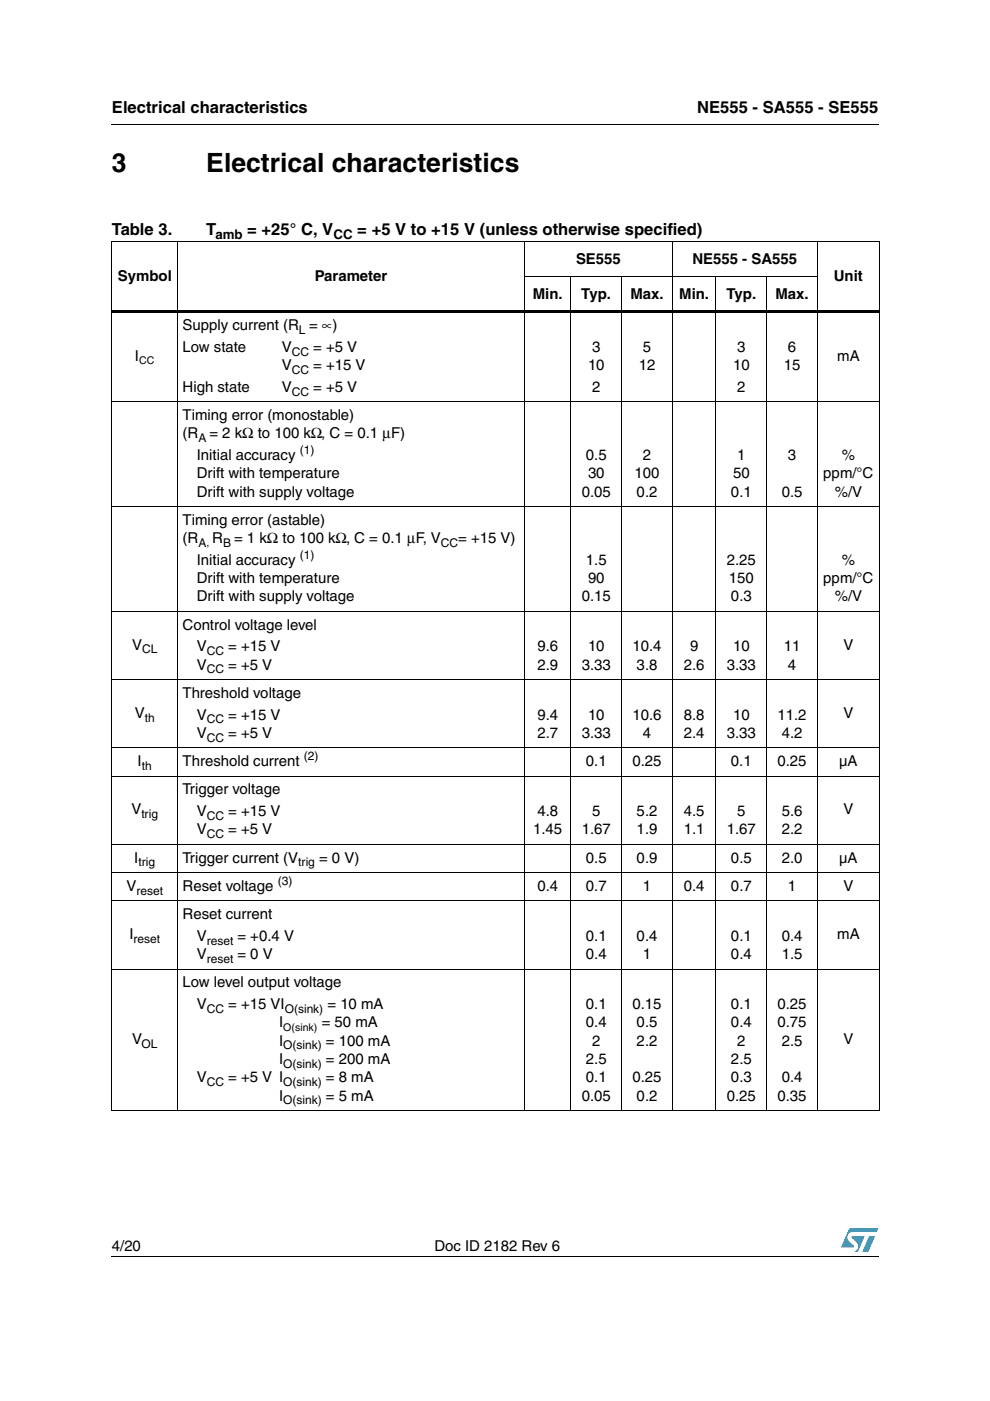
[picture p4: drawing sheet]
<svg xmlns="http://www.w3.org/2000/svg" width="210mm" height="297mm" viewBox="0 0 210 297" stroke-linecap="round" stroke-linejoin="round" font-family="sans-serif">
<defs><g id="words">
<g font-size="5.6">
<text x="23.7" y="36.4">3</text>
<text x="43.7" y="36.4">Electrical characteristics</text>
</g>
<g font-size="3.5">
<text x="23.7" y="23.9">Electrical characteristics</text>
<text x="147.8" y="23.9">NE555 - SA555 - SE555</text>
<text x="23.7" y="49.8">Table 3.</text>
<text x="43.7" y="49.8">T</text>
<text x="52.4" y="49.8">= +25° C, V</text>
<text x="75.8" y="49.8">= +5 V to +15 V (unless otherwise specified)</text>
</g>
<g font-size="3.2">
<text x="25" y="59.6">Symbol</text>
<text x="66.7" y="59.6">Parameter</text>
<text x="122.1" y="55.9">SE555</text>
<text x="146.8" y="55.9">NE555 - SA555</text>
<text x="176.8" y="59.6">Unit</text>
<text x="113" y="63.3">Min.</text>
<text x="123.3" y="63.3">Typ.</text>
<text x="133.6" y="63.3">Max.</text>
<text x="144" y="63.3">Min.</text>
<text x="154" y="63.3">Typ.</text>
<text x="164.4" y="63.3">Max.</text>
<text x="38.7" y="70">Supply current (R = ∝)</text>
<text x="28.6" y="76.5">I</text>
<text x="38.7" y="74.6">Low state</text>
<text x="59.8" y="74.6">V</text>
<text x="66.4" y="74.6">= +5 V</text>
<text x="125.5" y="74.6">3</text>
<text x="136.3" y="74.6">5</text>
<text x="156.3" y="74.6">3</text>
<text x="167" y="74.6">6</text>
<text x="177.5" y="76.5">mA</text>
<text x="38.7" y="83.1">High state</text>
<text x="59.8" y="83.1">V</text>
<text x="59.8" y="78.5">V</text>
<text x="66.4" y="78.5">= +15 V</text>
<text x="66.4" y="83.1">= +5 V</text>
<text x="124.7" y="78.5">10</text>
<text x="125.5" y="83.1">2</text>
<text x="135.4" y="78.5">12</text>
<text x="155.4" y="78.5">10</text>
<text x="156.3" y="83.1">2</text>
<text x="166.2" y="78.5">15</text>
<text x="38.7" y="89">Timing error (monostable)</text>
<text x="38.7" y="92.9">(R</text>
<text x="44.4" y="92.9">= 2 kΩ to 100 kΩ, C = 0.1 μF)</text>
<text x="41.7" y="101.4">Drift with temperature</text>
<text x="41.7" y="97.5">Initial accuracy</text>
<text x="124.2" y="97.5">0.5</text>
<text x="124.7" y="101.4">30</text>
<text x="134.5" y="101.4">100</text>
<text x="136.3" y="97.5">2</text>
<text x="155.4" y="101.4">50</text>
<text x="156.3" y="97.5">1</text>
<text x="167" y="97.5">3</text>
<text x="174.6" y="101.4">ppm/°C</text>
<text x="178.5" y="97.5">%</text>
<text x="41.7" y="105.3">Drift with supply voltage</text>
<text x="123.3" y="105.3">0.05</text>
<text x="135" y="105.3">0.2</text>
<text x="155" y="105.3">0.1</text>
<text x="165.7" y="105.3">0.5</text>
<text x="177" y="105.3">%/V</text>
<text x="38.7" y="111.3">Timing error (astable)</text>
<text x="38.7" y="115.2">(R</text>
<text x="41.7" y="119.8">Initial accuracy</text>
<text x="45" y="115.2">R</text>
<text x="49.6" y="115.2">= 1 kΩ to 100 kΩ, C = 0.1 μF, V</text>
<text x="97.1" y="115.2">= +15 V)</text>
<text x="124.2" y="119.8">1.5</text>
<text x="154.1" y="119.8">2.25</text>
<text x="178.5" y="119.8">%</text>
<text x="41.7" y="123.6">Drift with temperature</text>
<text x="124.7" y="123.6">90</text>
<text x="154.5" y="123.6">150</text>
<text x="174.6" y="123.6">ppm/°C</text>
<text x="41.7" y="127.5">Drift with supply voltage</text>
<text x="123.3" y="127.5">0.15</text>
<text x="155" y="127.5">0.3</text>
<text x="177" y="127.5">%/V</text>
<text x="28" y="137.8">V</text>
<text x="38.7" y="133.5">Control voltage level</text>
<text x="178.8" y="137.8">V</text>
<text x="41.7" y="142">V</text>
<text x="41.7" y="138.1">V</text>
<text x="48.4" y="138.1">= +15 V</text>
<text x="48.4" y="142">= +5 V</text>
<text x="113.9" y="138.1">9.6</text>
<text x="113.9" y="142">2.9</text>
<text x="123.3" y="142">3.33</text>
<text x="124.7" y="138.1">10</text>
<text x="134.1" y="138.1">10.4</text>
<text x="135" y="142">3.8</text>
<text x="145" y="142">2.6</text>
<text x="146.3" y="138.1">9</text>
<text x="154.1" y="142">3.33</text>
<text x="155.4" y="138.1">10</text>
<text x="166.2" y="138.1">11</text>
<text x="167" y="142">4</text>
<text x="38.7" y="148">Threshold voltage</text>
<text x="28.6" y="152.2">V</text>
<text x="41.7" y="152.6">V</text>
<text x="48.4" y="152.6">= +15 V</text>
<text x="113.9" y="152.6">9.4</text>
<text x="124.7" y="152.6">10</text>
<text x="134.1" y="152.6">10.6</text>
<text x="145" y="152.6">8.8</text>
<text x="155.4" y="152.6">10</text>
<text x="164.8" y="152.6">11.2</text>
<text x="178.8" y="152.2">V</text>
<text x="41.7" y="156.4">V</text>
<text x="48.4" y="156.4">= +5 V</text>
<text x="113.9" y="156.4">2.7</text>
<text x="123.3" y="156.4">3.33</text>
<text x="136.3" y="156.4">4</text>
<text x="145" y="156.4">2.4</text>
<text x="154.1" y="156.4">3.33</text>
<text x="165.7" y="156.4">4.2</text>
<text x="29.2" y="162.4">I</text>
<text x="38.7" y="162.4">Threshold current</text>
<text x="124.2" y="162.4">0.1</text>
<text x="134.1" y="162.4">0.25</text>
<text x="155" y="162.4">0.1</text>
<text x="164.8" y="162.4">0.25</text>
<text x="177.9" y="162.4">µA</text>
<text x="27.9" y="172.7">V</text>
<text x="38.7" y="168.4">Trigger voltage</text>
<text x="41.7" y="173">V</text>
<text x="48.4" y="173">= +15 V</text>
<text x="113.9" y="173">4.8</text>
<text x="125.5" y="173">5</text>
<text x="135" y="173">5.2</text>
<text x="145" y="173">4.5</text>
<text x="156.3" y="173">5</text>
<text x="165.7" y="173">5.6</text>
<text x="178.8" y="172.7">V</text>
<text x="41.7" y="176.9">V</text>
<text x="48.4" y="176.9">= +5 V</text>
<text x="113.1" y="176.9">1.45</text>
<text x="123.3" y="176.9">1.67</text>
<text x="135" y="176.9">1.9</text>
<text x="145" y="176.9">1.1</text>
<text x="154.1" y="176.9">1.67</text>
<text x="165.7" y="176.9">2.2</text>
<text x="28.5" y="182.9">I</text>
<text x="38.7" y="182.9">Trigger current (V</text>
<text x="67.6" y="182.9">= 0 V)</text>
<text x="124.2" y="182.9">0.5</text>
<text x="135" y="182.9">0.9</text>
<text x="155" y="182.9">0.5</text>
<text x="165.7" y="182.9">2.0</text>
<text x="177.9" y="182.9">µA</text>
<text x="26.8" y="188.9">V</text>
<text x="38.7" y="188.9">Reset voltage</text>
<text x="113.9" y="188.9">0.4</text>
<text x="124.2" y="188.9">0.7</text>
<text x="136.3" y="188.9">1</text>
<text x="145" y="188.9">0.4</text>
<text x="155" y="188.9">0.7</text>
<text x="167" y="188.9">1</text>
<text x="178.8" y="188.9">V</text>
<text x="38.7" y="194.9">Reset current</text>
<text x="27.4" y="199.1">I</text>
<text x="41.7" y="203.4">V</text>
<text x="41.7" y="199.5">V</text>
<text x="50.3" y="199.5">= +0.4 V</text>
<text x="50.3" y="203.4">= 0 V</text>
<text x="124.2" y="199.5">0.1</text>
<text x="124.2" y="203.4">0.4</text>
<text x="135" y="199.5">0.4</text>
<text x="136.3" y="203.4">1</text>
<text x="155" y="199.5">0.1</text>
<text x="155" y="203.4">0.4</text>
<text x="165.7" y="199.5">0.4</text>
<text x="165.7" y="203.4">1.5</text>
<text x="177.5" y="199.1">mA</text>
<text x="38.7" y="209.4">Low level output voltage</text>
<text x="41.7" y="214">V</text>
<text x="48.4" y="214">= +15 VI</text>
<text x="69.4" y="214">= 10 mA</text>
<text x="124.2" y="214">0.1</text>
<text x="134.1" y="214">0.15</text>
<text x="155" y="214">0.1</text>
<text x="164.8" y="214">0.25</text>
<text x="28" y="221.4">V</text>
<text x="59.2" y="217.8">I</text>
<text x="59.2" y="221.7">I</text>
<text x="68.2" y="217.8">= 50 mA</text>
<text x="69.1" y="221.7">= 100 mA</text>
<text x="124.2" y="217.8">0.4</text>
<text x="125.5" y="221.7">2</text>
<text x="135" y="217.8">0.5</text>
<text x="135" y="221.7">2.2</text>
<text x="155" y="217.8">0.4</text>
<text x="156.3" y="221.7">2</text>
<text x="164.8" y="217.8">0.75</text>
<text x="165.7" y="221.7">2.5</text>
<text x="178.8" y="221.4">V</text>
<text x="59.2" y="225.6">I</text>
<text x="69.1" y="225.6">= 200 mA</text>
<text x="124.2" y="225.6">2.5</text>
<text x="155" y="225.6">2.5</text>
<text x="41.7" y="229.5">V</text>
<text x="48.4" y="229.5">= +5 V I</text>
<text x="59.2" y="233.3">I</text>
<text x="69.1" y="229.5">= 8 mA</text>
<text x="69.1" y="233.3">= 5 mA</text>
<text x="123.3" y="233.3">0.05</text>
<text x="124.2" y="229.5">0.1</text>
<text x="134.1" y="229.5">0.25</text>
<text x="135" y="233.3">0.2</text>
<text x="154.1" y="233.3">0.25</text>
<text x="155" y="229.5">0.3</text>
<text x="164.8" y="233.3">0.35</text>
<text x="165.7" y="229.5">0.4</text>
<text x="23.7" y="265.1">4/20</text>
<text x="92.1" y="265.1">Doc ID 2182 Rev 6</text>
</g>
<g font-size="2.8">
<text x="45.7" y="50.7">amb</text>
<text x="70.7" y="50.7">CC</text>
</g>
<g font-size="2.5">
<text x="63.4" y="70.8">L</text>
<text x="61.9" y="75.4">CC</text>
<text x="61.9" y="79.3">CC</text>
<text x="61.9" y="83.9">CC</text>
<text x="42.1" y="93.7">A</text>
<text x="63.5" y="96.2">(1)</text>
<text x="42.1" y="116">A</text>
<text x="47.3" y="116">B</text>
<text x="63.5" y="118.5">(1)</text>
<text x="93.5" y="116">CC</text>
<text x="30.1" y="138.5">CL</text>
<text x="43.8" y="138.9">CC</text>
<text x="43.8" y="142.8">CC</text>
<text x="30.7" y="153">th</text>
<text x="43.8" y="153.4">CC</text>
<text x="43.8" y="157.2">CC</text>
<text x="64.4" y="161.2">(2)</text>
<text x="30.1" y="163.2">th</text>
<text x="30" y="173.5">trig</text>
<text x="43.8" y="173.8">CC</text>
<text x="43.8" y="177.7">CC</text>
<text x="29.4" y="183.7">trig</text>
<text x="63.2" y="183.7">trig</text>
<text x="28.9" y="189.7">reset</text>
<text x="58.9" y="187.6">(3)</text>
<text x="28.3" y="199.9">reset</text>
<text x="43.8" y="200.3">reset</text>
<text x="43.8" y="204.2">reset</text>
<text x="43.8" y="214.7">CC</text>
<text x="60.4" y="214.7">O(sink)</text>
<text x="30" y="222.1">OL</text>
<text x="60" y="222.5">O(sink)</text>
<text x="60" y="226.4">O(sink)</text>
<text x="43.8" y="230.3">CC</text>
<text x="60" y="230.3">O(sink)</text>
<text x="60" y="234.1">O(sink)</text>
</g>
<g font-size="2.2">
<text x="29.5" y="77.2">CC</text>
<text x="43.8" y="115.9">,</text>
<text x="60" y="218.5">O(sink)</text>
</g>
</g></defs>
<g fill="#0099d8">
<path d="M184.3 262.1h1.2l-1.4 3.3h-1.3z"/>
<path d="M180.1 260.5h6.1l-.3 .7h-5.1a1.13 1.13 0 0 0-1.1 .7 1.13 1.13 0 0 0 .3 1.2l1 1v.3l-2.7 .1z"/>
<path d="M180.6 262.1h2.7l-1.4 3.3h-.7a1.18 1.18 0 0 0 .5-1.9l-1.1-1.1z"/>
</g>
<path d="M23.6 26.2l.1 .2zM23.6 65.9h162.9v.5h-162.9zM23.6 266.3l.1 .1z" fill="#000"/>
<g fill="none" stroke="#000" stroke-width=".21">
<path d="M23.7 26.3h162.6M23.6 51.3h162.9M23.7 51.4v184M37.7 51.2v184.4M111.1 58.7h62.3M111.2 51.2v184.4M121.1 58.6v177M131.8 58.6v177M142.6 51.2v184.4M151.8 58.6v177M162.6 58.6v177M173.3 51.2v184.4"/>
<path d="M186.4 51.4v184M23.6 85.2h162.9M23.6 107.4h162.9M23.6 129.6h162.9M23.6 144.1h162.9M23.6 158.6h162.9M23.6 164.5h162.9M23.6 179h162.9M23.6 185h162.9M23.6 191h162.9M23.6 205.5h162.9M23.6 235.5h162.9"/>
<path d="M23.7 266.3h162.6"/>
</g>
<use href="#words"/>
</svg>
